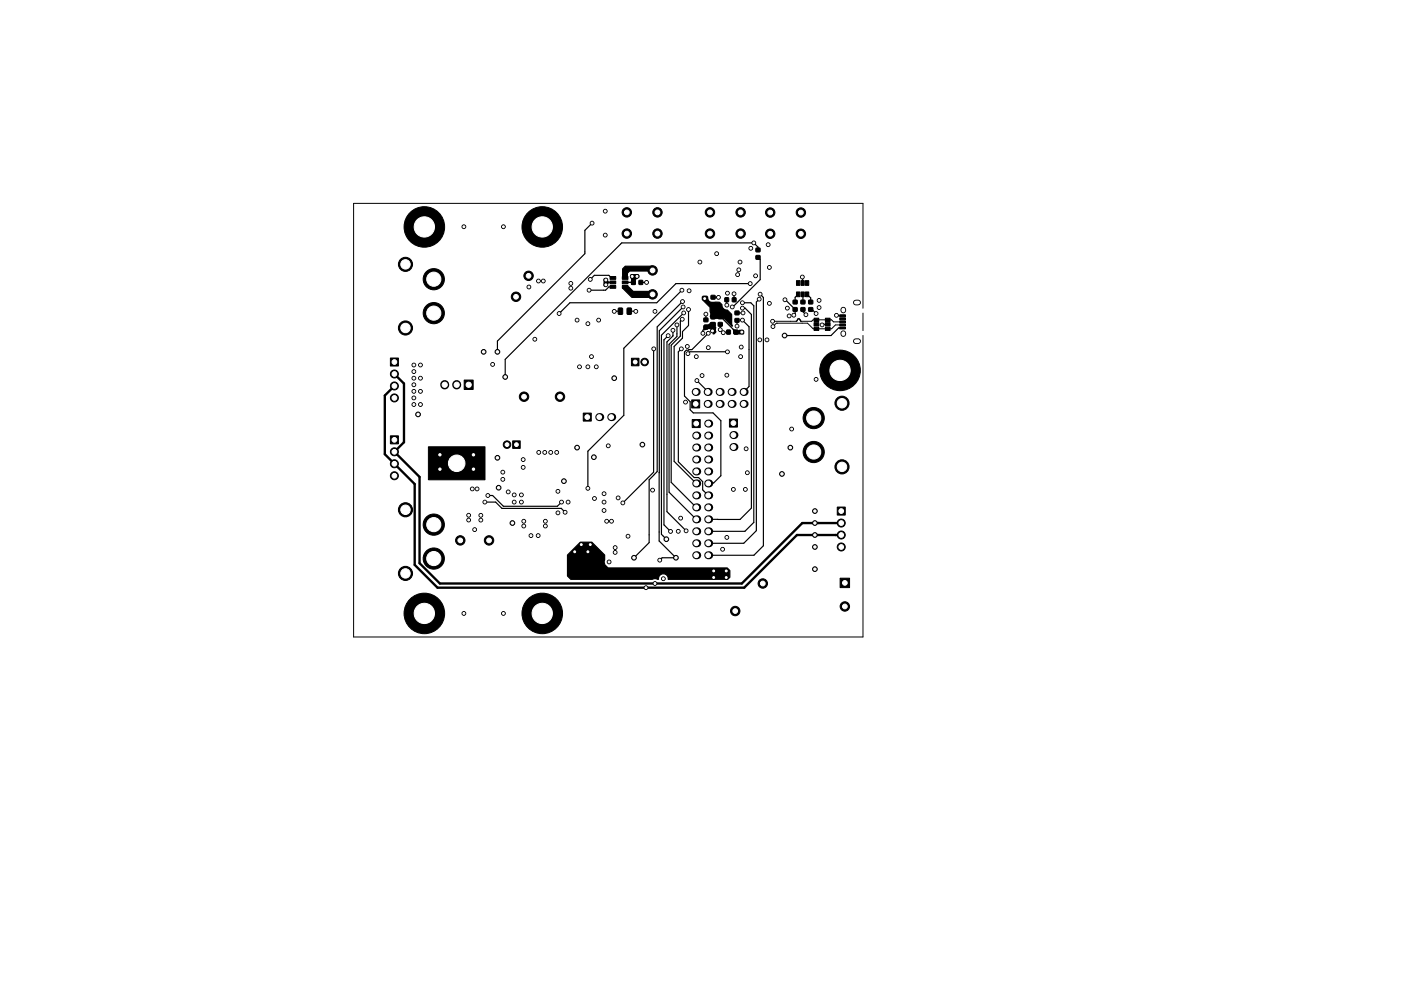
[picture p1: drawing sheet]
<svg xmlns="http://www.w3.org/2000/svg" width="297mm" height="210mm" viewBox="0 0 297 210" stroke-linecap="round" stroke-linejoin="round" font-family="sans-serif">
<path d="M75 43.1h108v92h-108zM163.8 68.2l5.1-.1a.4 .4 0 0 1 .4-.5 .4 .4 0 0 1 .4 .5l2.4 .1 .3-.3h3.9l.4 .4h1.9M178.6 68.9h-1.5l-.8 .9h-3.9l-1.2-1.2h-6.6l-.7 .7" fill="none" stroke="#000" stroke-width=".21"/>
<g fill="#000" stroke="#000" stroke-width=".21">
<path d="M129.3 58.7h1.2v.6h-1.2zM131.9 58.7h1.2v.6h-1.2zM133.9 59.5h.8v.8h-.8zM135.5 59.5h.8l-.1 .8h-.7zM160.3 54.2h.8v.8h-.8zM160.3 52.7l.8-.1v.8h-.8zM168.9 59.5h.7v1h-.7zM169.8 59.5h.7v1h-.7zM170.8 59.5h.7v1h-.7zM82.8 76h1.7v1.7h-1.7zM129.3 59.6h1.2v.6h-1.2zM129.3 60.6h1.2v.6h-1.2z"/>
<path d="M131.1 65.4h.9l-.1 1.3-.8-.1zM131.9 59.6h1.2v.6h-1.2zM131.9 60.6h1.2v.6h-1.2zM133 65.4h.9l-.1 1.3-.8-.1zM133.9 76h1.6v1.6h-1.6zM149.2 67.5h.9v.7l-.8 .1zM149.2 69.1h.9v.7h-.8zM150.8 62.7h.8v.7l-.8 .1zM150.8 64.3h.8v.7h-.8zM150.8 66.9h.8v.7h-.8zM150.8 68.5l.8-.1v.8h-.8zM152.3 68.4h.8v.8h-.8z"/>
<path d="M152.3 66.9l.8-.1v.8h-.8zM153.7 63.2h.8l-.1 .8h-.7zM154.1 70l.7 .1v.8h-.7zM155.3 63.2h.7v.8h-.7zM155.7 70l.7 .1v.8h-.8zM155.9 67.6h.8v.7l-.8 .1zM155.9 66h.8v.8h-.8zM168.2 65.3h.8v.7h-.8zM168.2 63.7h.8v.7l-.8 .1zM168.9 61.9h.7v1h-.7zM169.8 61.9h.7v1h-.7zM169.8 65.3h.8l.1 .7h-.9z"/>
<path d="M169.8 63.7h.8l.1 .7-.9 .1zM170.8 61.9h.7v1h-.7zM171.5 63.7h.8v.7l-.8 .1zM171.5 65.3h.8v.7h-.8zM172.6 68.5h1v.7h-1zM172.6 69.4h1v.7h-1zM172.6 67.5h1v.7h-1zM175 68.5h1v.7h-1zM175 69.4h1v.7h-1zM175 67.5h1v.7h-1zM178 69.4h1.2v.4h-1.2zM178 68.7h1.2v.4h-1.2z"/>
<path d="M178 68.1h1.2v.4h-1.2zM178 67.4h1.2v.4h-1.2zM178 66.8h1.2v.4h-1.2zM82.8 92.5h1.7v1.7h-1.7zM98.4 80.6h1.9v2h-1.9zM90.8 94.8h12v7h-12zM108.7 93.5h1.6v1.6h-1.6zM123.7 87.6h1.7v1.7h-1.7zM146.8 89h1.7v1.7h-1.7zM146.7 84.8h1.7v1.7h-1.7zM154.7 88.9h1.7v1.7h-1.7zM177.5 107.6h1.7v1.7h-1.7z"/>
<path d="M178.1 122.7h2v2h-2z"/>
<circle cx="86" cy="56.1" r="1.5"/>
<circle cx="90" cy="48.1" r="4.3"/>
<circle cx="92" cy="59.2" r="2.25"/>
<circle cx="98.4" cy="48.1" r=".4"/>
<circle cx="106.7" cy="48.1" r=".4"/>
<circle cx="112.1" cy="58.5" r="1"/>
<circle cx="114.2" cy="59.6" r=".4"/>
<circle cx="115" cy="48.1" r="4.3"/>
<circle cx="115.2" cy="59.6" r=".4"/>
<circle cx="125.1" cy="59.3" r=".4"/>
<circle cx="125.5" cy="47.3" r=".4"/>
<circle cx="128.3" cy="49.9" r=".4"/>
<circle cx="128.3" cy="44.8" r=".4"/>
<circle cx="128.5" cy="59.4" r=".4"/>
<circle cx="132.9" cy="49.6" r="1"/>
<circle cx="132.9" cy="45.1" r="1"/>
<circle cx="134" cy="58.6" r=".4"/>
<circle cx="135.1" cy="58.6" r=".4"/>
<circle cx="137.1" cy="59.9" r=".4"/>
<circle cx="138.4" cy="57.4" r="1"/>
<circle cx="139.4" cy="49.6" r="1"/>
<circle cx="139.4" cy="45.1" r="1"/>
<circle cx="148.4" cy="55.6" r=".4"/>
<circle cx="150.5" cy="49.6" r="1"/>
<circle cx="150.5" cy="45.1" r="1"/>
<circle cx="151.9" cy="53.8" r=".4"/>
<circle cx="156.4" cy="58.3" r=".4"/>
<circle cx="156.6" cy="57.3" r=".4"/>
<circle cx="156.9" cy="55.6" r=".4"/>
<circle cx="157" cy="49.6" r="1"/>
<circle cx="157" cy="45.1" r="1"/>
<circle cx="159.2" cy="52.7" r=".4"/>
<circle cx="159.8" cy="51.5" r=".4"/>
<circle cx="160.2" cy="58.5" r=".4"/>
<circle cx="162.9" cy="51.9" r=".4"/>
<circle cx="163.1" cy="56.7" r=".4"/>
<circle cx="163.3" cy="45.1" r="1"/>
<circle cx="163.3" cy="49.6" r="1"/>
<circle cx="169.8" cy="45.1" r="1"/>
<circle cx="169.8" cy="49.6" r="1"/>
<circle cx="170.1" cy="58.8" r=".4"/>
<circle cx="83.6" cy="79.3" r=".85"/>
<circle cx="86" cy="69.6" r="1.5"/>
<circle cx="87.7" cy="77.4" r=".4"/>
<circle cx="87.7" cy="78.8" r=".4"/>
<circle cx="89.1" cy="77.4" r=".4"/>
<circle cx="92" cy="66.4" r="2.25"/>
<circle cx="102.5" cy="74.6" r=".5"/>
<circle cx="104.4" cy="77.3" r=".4"/>
<circle cx="105.5" cy="74.6" r=".5"/>
<circle cx="107.1" cy="80" r=".5"/>
<circle cx="109.4" cy="63" r="1"/>
<circle cx="112.1" cy="60.9" r=".4"/>
<circle cx="113.4" cy="72" r=".4"/>
<circle cx="118.5" cy="66.5" r=".4"/>
<circle cx="121" cy="60.1" r=".4"/>
<circle cx="121" cy="61.1" r=".4"/>
<circle cx="122.4" cy="67.9" r=".4"/>
<circle cx="122.9" cy="77.8" r=".4"/>
<circle cx="124.6" cy="68.7" r=".4"/>
<circle cx="124.6" cy="77.8" r=".4"/>
<circle cx="124.9" cy="61.6" r=".4"/>
<circle cx="125.4" cy="75.7" r=".4"/>
<circle cx="126.4" cy="77.8" r=".4"/>
<circle cx="126.9" cy="67.9" r=".4"/>
<circle cx="128.5" cy="60.4" r=".4"/>
<circle cx="130.2" cy="66.1" r=".4"/>
<circle cx="134.8" cy="66.1" r=".4"/>
<circle cx="136.7" cy="76.8" r=".8"/>
<circle cx="138.4" cy="62.5" r="1"/>
<circle cx="138.6" cy="74" r=".4"/>
<circle cx="138.9" cy="66.1" r=".4"/>
<circle cx="141.7" cy="71.2" r=".4"/>
<circle cx="142.7" cy="70.1" r=".4"/>
<circle cx="143.5" cy="68.9" r=".4"/>
<circle cx="144.5" cy="74" r=".4"/>
<circle cx="144.6" cy="61.6" r=".4"/>
<circle cx="144.6" cy="67.7" r=".4"/>
<circle cx="144.7" cy="64" r=".4"/>
<circle cx="144.8" cy="65.1" r=".4"/>
<circle cx="145" cy="66.4" r=".4"/>
<circle cx="145.7" cy="73.5" r=".4"/>
<circle cx="145.9" cy="75" r=".4"/>
<circle cx="146" cy="65.7" r=".4"/>
<circle cx="146.1" cy="61.7" r=".4"/>
<circle cx="147.6" cy="75.7" r=".4"/>
<circle cx="148.8" cy="79.7" r=".4"/>
<circle cx="149" cy="70.7" r=".4"/>
<circle cx="149.4" cy="63.3" r=".4"/>
<circle cx="149.7" cy="66.6" r=".4"/>
<circle cx="150.2" cy="70.7" r=".4"/>
<circle cx="150.2" cy="73.8" r=".4"/>
<circle cx="151.1" cy="70.2" r=".4"/>
<circle cx="152.3" cy="63.1" r=".4"/>
<circle cx="152.7" cy="70" r=".4"/>
<circle cx="153.3" cy="70.6" r=".4"/>
<circle cx="154.1" cy="64.7" r=".4"/>
<circle cx="154.1" cy="79.6" r=".4"/>
<circle cx="154.2" cy="74.6" r=".4"/>
<circle cx="154.2" cy="62.2" r=".4"/>
<circle cx="155.2" cy="65.1" r=".4"/>
<circle cx="155.6" cy="62.3" r=".4"/>
<circle cx="156.3" cy="69.2" r=".4"/>
<circle cx="157" cy="75.7" r=".4"/>
<circle cx="157.2" cy="73.6" r=".4"/>
<circle cx="157.3" cy="70.5" r=".4"/>
<circle cx="157.4" cy="64.2" r=".4"/>
<circle cx="157.4" cy="67.9" r=".4"/>
<circle cx="157.4" cy="65.4" r=".4"/>
<circle cx="157.5" cy="66.4" r=".4"/>
<circle cx="159.1" cy="60.2" r=".4"/>
<circle cx="161" cy="63.5" r=".4"/>
<circle cx="161.1" cy="72.1" r=".4"/>
<circle cx="161.2" cy="62.4" r=".4"/>
<circle cx="162.6" cy="72.1" r=".4"/>
<circle cx="163.1" cy="64.4" r=".4"/>
<circle cx="163.8" cy="68.2" r=".4"/>
<circle cx="163.9" cy="69.3" r=".4"/>
<circle cx="166.3" cy="71.2" r=".5"/>
<circle cx="166.4" cy="63.6" r=".4"/>
<circle cx="166.9" cy="65.4" r=".4"/>
<circle cx="167.3" cy="67" r=".4"/>
<circle cx="168.3" cy="66.9" r=".4"/>
<circle cx="170.9" cy="66.8" r=".4"/>
<circle cx="173" cy="66.5" r=".4"/>
<circle cx="173.7" cy="65.3" r=".4"/>
<circle cx="173.7" cy="63.7" r=".4"/>
<circle cx="174.3" cy="68.9" r=".4"/>
<circle cx="177.3" cy="66.9" r=".4"/>
<circle cx="178.1" cy="78.6" r="4.3"/>
<circle cx="83.6" cy="98.4" r=".85"/>
<circle cx="83.6" cy="81.9" r=".85"/>
<circle cx="83.6" cy="95.9" r=".85"/>
<circle cx="83.6" cy="84.4" r=".85"/>
<circle cx="87.7" cy="81.6" r=".4"/>
<circle cx="87.7" cy="83" r=".4"/>
<circle cx="87.7" cy="84.4" r=".4"/>
<circle cx="87.7" cy="85.8" r=".4"/>
<circle cx="87.7" cy="80.2" r=".4"/>
<circle cx="88.6" cy="87.9" r=".5"/>
<circle cx="89.1" cy="80.2" r=".4"/>
<circle cx="89.1" cy="85.8" r=".4"/>
<circle cx="89.1" cy="83" r=".4"/>
<circle cx="93.3" cy="96.5" r=".5"/>
<circle cx="93.3" cy="99.5" r=".5"/>
<circle cx="100.4" cy="96.5" r=".5"/>
<circle cx="100.4" cy="99.5" r=".5"/>
<circle cx="105.5" cy="97.1" r=".5"/>
<circle cx="107.5" cy="94.3" r=".8"/>
<circle cx="110.9" cy="97.5" r=".4"/>
<circle cx="110.9" cy="99.2" r=".4"/>
<circle cx="111.1" cy="84.2" r="1"/>
<circle cx="114.2" cy="96" r=".4"/>
<circle cx="115.5" cy="96" r=".4"/>
<circle cx="116.8" cy="96" r=".4"/>
<circle cx="118" cy="96" r=".4"/>
<circle cx="118.7" cy="84.2" r="1"/>
<circle cx="122.4" cy="95" r=".5"/>
<circle cx="125.9" cy="97" r=".5"/>
<circle cx="129" cy="94.6" r=".4"/>
<circle cx="130.2" cy="80.2" r=".5"/>
<circle cx="136.2" cy="94.3" r=".5"/>
<circle cx="145.3" cy="85.3" r=".4"/>
<circle cx="147.8" cy="80.7" r=".4"/>
<circle cx="158.2" cy="95.2" r=".4"/>
<circle cx="167.6" cy="95" r=".5"/>
<circle cx="167.8" cy="91" r=".4"/>
<circle cx="172.5" cy="88.7" r="2.25"/>
<circle cx="172.5" cy="95.9" r="2.25"/>
<circle cx="173" cy="80.5" r=".4"/>
<circle cx="178.5" cy="99.1" r="1.5"/>
<circle cx="178.5" cy="85.6" r="1.5"/>
<circle cx="83.6" cy="100.9" r=".85"/>
<circle cx="86" cy="108.2" r="1.5"/>
<circle cx="92" cy="111.3" r="2.25"/>
<circle cx="92" cy="118.5" r="2.25"/>
<circle cx="97.6" cy="114.7" r="1"/>
<circle cx="99.4" cy="109.3" r=".4"/>
<circle cx="99.4" cy="110.3" r=".4"/>
<circle cx="100.1" cy="103.7" r=".4"/>
<circle cx="100.6" cy="112.4" r=".4"/>
<circle cx="101.1" cy="103.7" r=".4"/>
<circle cx="101.9" cy="110.3" r=".4"/>
<circle cx="101.9" cy="109.3" r=".4"/>
<circle cx="102.8" cy="106.5" r=".4"/>
<circle cx="103.4" cy="105.1" r=".4"/>
<circle cx="103.7" cy="114.7" r="1"/>
<circle cx="105.7" cy="103.5" r=".5"/>
<circle cx="106.6" cy="100.2" r=".4"/>
<circle cx="106.6" cy="101.7" r=".4"/>
<circle cx="107.8" cy="104.4" r=".4"/>
<circle cx="108.6" cy="111" r=".5"/>
<circle cx="109" cy="106.5" r=".4"/>
<circle cx="109" cy="105" r=".4"/>
<circle cx="110.5" cy="105" r=".4"/>
<circle cx="110.5" cy="106.5" r=".4"/>
<circle cx="111.1" cy="110.6" r=".4"/>
<circle cx="111.1" cy="111.6" r=".4"/>
<circle cx="112.6" cy="113.6" r=".4"/>
<circle cx="114.1" cy="113.6" r=".4"/>
<circle cx="115.6" cy="111.6" r=".4"/>
<circle cx="115.6" cy="110.6" r=".4"/>
<circle cx="118.3" cy="108.8" r=".4"/>
<circle cx="118.3" cy="104.2" r=".4"/>
<circle cx="119.1" cy="106.5" r=".4"/>
<circle cx="119.6" cy="102.1" r=".5"/>
<circle cx="119.8" cy="108.7" r=".4"/>
<circle cx="120.5" cy="106.5" r=".4"/>
<circle cx="121.8" cy="117.1" r=".4"/>
<circle cx="123.2" cy="115.5" r=".4"/>
<circle cx="124.6" cy="117.1" r=".4"/>
<circle cx="124.6" cy="103.6" r=".4"/>
<circle cx="125.1" cy="115.5" r=".4"/>
<circle cx="126" cy="105.8" r=".4"/>
<circle cx="128.1" cy="104.7" r=".4"/>
<circle cx="128.1" cy="108.3" r=".4"/>
<circle cx="128.1" cy="106.5" r=".4"/>
<circle cx="128.6" cy="110.6" r=".4"/>
<circle cx="129.1" cy="119.2" r=".4"/>
<circle cx="129.6" cy="110.6" r=".4"/>
<circle cx="130.4" cy="116.2" r=".4"/>
<circle cx="130.4" cy="117.2" r=".4"/>
<circle cx="131.1" cy="105.6" r=".4"/>
<circle cx="132.1" cy="106.7" r=".4"/>
<circle cx="133.2" cy="113.8" r=".4"/>
<circle cx="134.4" cy="118.3" r=".5"/>
<circle cx="138.4" cy="104" r=".4"/>
<circle cx="139.9" cy="118.8" r=".4"/>
<circle cx="141.3" cy="114.4" r=".5"/>
<circle cx="142.2" cy="112.7" r=".4"/>
<circle cx="143.3" cy="118.3" r=".5"/>
<circle cx="143.8" cy="112.7" r=".4"/>
<circle cx="144.3" cy="109.9" r=".4"/>
<circle cx="145.5" cy="112.6" r=".4"/>
<circle cx="153.2" cy="116.5" r=".4"/>
<circle cx="154.1" cy="114" r=".4"/>
<circle cx="155.5" cy="103.8" r=".4"/>
<circle cx="158" cy="103.8" r=".4"/>
<circle cx="158.4" cy="100.3" r=".4"/>
<circle cx="165.8" cy="100.6" r=".5"/>
<circle cx="172.8" cy="116.1" r=".5"/>
<circle cx="172.8" cy="108.4" r=".5"/>
<circle cx="172.8" cy="111" r=".5"/>
<circle cx="172.8" cy="113.5" r=".5"/>
<circle cx="178.4" cy="113.5" r=".85"/>
<circle cx="178.4" cy="116.1" r=".85"/>
<circle cx="178.4" cy="111" r=".85"/>
<circle cx="86" cy="121.7" r="1.5"/>
<circle cx="90" cy="130.1" r="4.3"/>
<circle cx="98.4" cy="130.1" r=".4"/>
<circle cx="106.7" cy="130.1" r=".4"/>
<circle cx="115" cy="130.1" r="4.3"/>
<circle cx="137" cy="124.7" r=".4"/>
<circle cx="138.9" cy="123.8" r=".4"/>
<circle cx="140.6" cy="122.8" r=".4"/>
<circle cx="151.3" cy="122.5" r=".4"/>
<circle cx="151.3" cy="121.1" r=".4"/>
<circle cx="154" cy="122.5" r=".4"/>
<circle cx="154" cy="121.1" r=".4"/>
<circle cx="155.9" cy="129.6" r="1"/>
<circle cx="161.7" cy="123.8" r="1"/>
<circle cx="172.8" cy="120.8" r=".5"/>
<circle cx="179.1" cy="128.7" r="1"/>
</g>
<g fill="#000">
<circle cx="127.1" cy="88.5" r=".85"/>
<circle cx="129.6" cy="88.5" r=".85"/>
<circle cx="147.5" cy="83.2" r=".85"/>
<circle cx="147.6" cy="97.5" r=".85"/>
<circle cx="147.6" cy="92.4" r=".85"/>
<circle cx="147.6" cy="94.9" r=".85"/>
<circle cx="150" cy="83.2" r=".85"/>
<circle cx="150" cy="85.7" r=".85"/>
<circle cx="150.2" cy="92.4" r=".85"/>
<circle cx="150.2" cy="97.5" r=".85"/>
<circle cx="150.2" cy="94.9" r=".85"/>
<circle cx="150.2" cy="89.9" r=".85"/>
<circle cx="152.6" cy="85.7" r=".85"/>
<circle cx="152.6" cy="83.2" r=".85"/>
<circle cx="155.1" cy="83.2" r=".85"/>
<circle cx="155.1" cy="85.7" r=".85"/>
<circle cx="155.5" cy="92.3" r=".85"/>
<circle cx="155.5" cy="94.8" r=".85"/>
<circle cx="157.7" cy="85.7" r=".85"/>
<circle cx="157.7" cy="83.2" r=".85"/>
<circle cx="147.6" cy="112.7" r=".85"/>
<circle cx="147.6" cy="102.6" r=".85"/>
<circle cx="147.6" cy="117.8" r=".85"/>
<circle cx="147.6" cy="110.2" r=".85"/>
<circle cx="147.6" cy="107.6" r=".85"/>
<circle cx="147.6" cy="100" r=".85"/>
<circle cx="147.6" cy="115.3" r=".85"/>
<circle cx="147.6" cy="105.1" r=".85"/>
<circle cx="150.2" cy="117.8" r=".85"/>
<circle cx="150.2" cy="112.7" r=".85"/>
<circle cx="150.2" cy="105.1" r=".85"/>
<circle cx="150.2" cy="102.6" r=".85"/>
<circle cx="150.2" cy="100" r=".85"/>
<circle cx="150.2" cy="115.3" r=".85"/>
<circle cx="150.2" cy="110.2" r=".85"/>
<circle cx="150.2" cy="107.6" r=".85"/>
</g>
<path d="M178.8 65.7v.2M178.8 70.7v.2M181.4 72.4h.5M181.4 64.2h.5" fill="none" stroke="#000" stroke-width="1.2"/>
<path d="M94.3 81.6v.1M96.8 81.6v.1" fill="none" stroke="#000" stroke-width="1.9"/>
<g fill="none" stroke="#000" stroke-width=".25">
<path d="M125.5 47.3l-1.5 1.6v4.9l-18.5 18.6v2.2M129.9 59h-.3l-.5-.6h-3.1l-.9 .9M132.5 59.9h1.8M135.8 59.9h1.3M160.7 53v-.6l-.9-.9h-28l-24.7 24.7v3.8M160.7 54.6l.5 .5v4.2l-6 5.8M170.1 58.8l.1 1.2M129.9 60.9h-.8l-.7 .7h-3.5M131.5 66l-1.3 .1M133.4 66h1.4M134.8 66v.1M138.6 74v26.2l-6.5 6.5"/>
<path d="M141.7 71.2l-.9 .9v39.3l1.4 1.3M142.7 70.1v1.2l-1.3 1.2v36.1l4.1 4M143.5 68.9v2.5l-1.6 1.7v31.3l5.7 5.8M144.5 74l-.7 .6v23.4l3.4 3.3h.9l.9 .9v1.7l1.2 1.2M144.6 61.6l-12.3 12.3v14.2l-7.7 7.6v7.9M144.6 67.7l-.4 .4v3.2l-1.9 1.9v29.1l5.3 5.3M144.7 64l-5.4 5.4v30.7l-1.7 1.7v13.3l-3.2 3.2M144.8 65.1l-5 5.1v44.6l3.5 3.5h-2.9l-.5 .5M145 66.4l-4.8 4.7v42.3l1.1 1M146 65.7v3.4l-1.3 1.2v1.4l-1.8 1.8v24.4l4.7 4.7M149.7 66.6v1.3M149.7 69.4l-.7 .7v.6"/>
<path d="M150.2 70.7l-3.5 3.5-1.2 .1-.4 .4v9.3l1.2 1.2v1.7l.7 .7h4.2l1.6 1.7v11.6l-1.5 1.6-1.1 .1M151.2 63.1h1.1M151.2 64.6v2.7l1.6-.1 3.2 3.3M152.7 68.8v1.2M154.1 63.6v1.1M154.1 64.7h.1M154.2 74.6h-8l-.3 .4M154.5 70.5h-1l-.2 .1M155.6 62.3l.1 1.3M156.3 68v1.2M156.3 66.4h1.2M157.4 67.9l1.4 1.4v12.7l-1.1 1.2"/>
<path d="M157.4 65.4h.6l1.3 1.3v41.1l-2.4 2.4h-6.7M157.4 64.2h1.8l.6 .7v45.9l-1.9 1.9h-7.7M159.1 60.2h-15.8l-4.1 4h-18.4l-2.3 2.3M161 63.5l-.6 .6v48.5l-2.7 2.7h-7.5M161.2 62.4l.7 .7v52.7l-2.1 2h-9.6M166.4 63.6l2.2 2.1v.9l-.3 .3M169.2 62.4l-.6 .7v1M170.2 62.4v1.7M170.2 65.7v.4l.7 .7M171.1 62.4l.8 .8v.9M171.9 65.7h.3l.8 .8M175.5 68.8h-1.1l-.1 .1"/>
<path d="M177.3 66.9l1.3 .1M178.6 69.6h-.8l-1.6 1.6h-9.9M147.8 80.7l2.2 2.5M102.8 106.5h2.3l1.3 1.4h12.6l.8 .8M103.4 105.1h1l2.3 2.3h11.5l.9-.9M138.7 100.7h.1M139.8 100.2v.1M152.2 110.2h.1"/>
</g>
<path d="M83.6 79.3l2.1 2.1v12.4l-2.1 2.1 5.4 5.3v18.3l4.3 4.3h64l12.8-12.8h8.3M83.6 81.9l-2 2v12.5l6.3 6.3v17.1l4.9 4.9h65l11.2-11.2h9.4" fill="none" stroke="#000" stroke-width=".5"/>
<path d="M128.1 59.2l.6 .1a.65 .65 0 0 0 .6 .6h1.1l-1.3 .1-.9 .7zM133.8 58.3h1.5l.1 .1v.4l-.7 .6v.9h-.8zM132.6 56.5h5.7l.7 .7v.5l-.3 .3h-.7l-.5-.5h-4l-.5 .5v1h-1v-2zM132 60.9l1.3-.1 1 1h4.4l.3 .3v.6l-.4 .4h-4.6l-2-2zM149.1 62.8h.8l.1 .2a1.09 1.09 0 0 0 .5 1.1 1.09 1.09 0 0 0 1.2 0h.8l.6 .6a1.01 1.01 0 0 0 1.1 1.1l.9 .9 .1 2.5-1.7-1.7h-2.7l-.2-.4 .1-.7-.2-1.2-1.6-1.7v-.5zM149.4 69l.8-.1 .5-.5 .9 .1 .2 1.9-.6 .4a1.03 1.03 0 0 0-.6-1 1.03 1.03 0 0 0-1.2 .2zM155.5 69.9a1.01 1.01 0 0 0 1.3 .2h.7l.2 .2v.5h-2zM123 115h2.5l2.7 2.8-.1 1.6 .1 .4 .8 .7h25.2l.5 .6v1.4l-.4 .4h-12.6a1.04 1.04 0 0 0-1.1-1.2 1.04 1.04 0 0 0-1 1.2l-.5-.1-.8 .1h-17.3l-.7-.7v-4.4z" fill="#000" stroke="#000" stroke-width=".25"/>
<g fill="#fff" stroke="#fff" stroke-width=".21">
<circle cx="115.6" cy="110.6" r=".2"/>
<circle cx="115.6" cy="111.6" r=".2"/>
<circle cx="111.1" cy="111.6" r=".2"/>
<circle cx="111.1" cy="110.6" r=".2"/>
<circle cx="115.2" cy="59.6" r=".2"/>
<circle cx="114.2" cy="59.6" r=".2"/>
<circle cx="130.2" cy="66.1" r=".2"/>
<circle cx="130.4" cy="117.2" r=".2"/>
<circle cx="130.4" cy="116.2" r=".2"/>
<circle cx="99.4" cy="109.3" r=".2"/>
<circle cx="99.4" cy="110.3" r=".2"/>
<circle cx="101.9" cy="110.3" r=".2"/>
<circle cx="101.9" cy="109.3" r=".2"/>
<circle cx="135.1" cy="58.6" r=".2"/>
<circle cx="134" cy="58.6" r=".2"/>
<circle cx="151.3" cy="121.1" r=".2"/>
<circle cx="151.3" cy="122.5" r=".2"/>
<circle cx="154" cy="122.5" r=".2"/>
<circle cx="154" cy="121.1" r=".2"/>
<circle cx="123.2" cy="115.5" r=".2"/>
<circle cx="125.1" cy="115.5" r=".2"/>
<circle cx="121.8" cy="117.1" r=".2"/>
<circle cx="124.6" cy="117.1" r=".2"/>
<circle cx="152.7" cy="70" r=".2"/>
<circle cx="149.7" cy="66.6" r=".2"/>
<circle cx="156.3" cy="69.2" r=".2"/>
<circle cx="155.5" cy="103.8" r=".2"/>
<circle cx="143.8" cy="112.7" r=".2"/>
<circle cx="113.4" cy="72" r=".2"/>
<circle cx="112.6" cy="113.6" r=".2"/>
<circle cx="114.1" cy="113.6" r=".2"/>
<circle cx="109" cy="105" r=".2"/>
<circle cx="110.5" cy="105" r=".2"/>
<circle cx="109" cy="106.5" r=".2"/>
<circle cx="110.5" cy="106.5" r=".2"/>
<circle cx="121" cy="61.1" r=".2"/>
<circle cx="121" cy="60.1" r=".2"/>
<circle cx="112.1" cy="60.9" r=".2"/>
<circle cx="126.9" cy="67.9" r=".2"/>
<circle cx="122.4" cy="67.9" r=".2"/>
<circle cx="122.9" cy="77.8" r=".2"/>
<circle cx="124.6" cy="77.8" r=".2"/>
<circle cx="126.4" cy="77.8" r=".2"/>
<circle cx="138.9" cy="66.1" r=".2"/>
<circle cx="129.6" cy="110.6" r=".2"/>
<circle cx="128.6" cy="110.6" r=".2"/>
<circle cx="129.1" cy="119.2" r=".2"/>
<circle cx="100.6" cy="112.4" r=".2"/>
<circle cx="101.1" cy="103.7" r=".2"/>
<circle cx="100.1" cy="103.7" r=".2"/>
<circle cx="98.4" cy="130.1" r=".2"/>
<circle cx="106.7" cy="130.1" r=".2"/>
<circle cx="98.4" cy="48.1" r=".2"/>
<circle cx="106.7" cy="48.1" r=".2"/>
<circle cx="128.3" cy="44.8" r=".2"/>
<circle cx="128.3" cy="49.9" r=".2"/>
<circle cx="128.5" cy="60.4" r=".2"/>
<circle cx="128.5" cy="59.4" r=".2"/>
<circle cx="137.1" cy="59.9" r=".2"/>
<circle cx="107.7" cy="104.4" r=".2"/>
<circle cx="167.8" cy="91" r=".2"/>
<circle cx="158.4" cy="100.3" r=".2"/>
<circle cx="158.2" cy="95.2" r=".2"/>
<circle cx="128.1" cy="108.3" r=".2"/>
<circle cx="128.1" cy="106.5" r=".2"/>
<circle cx="128.1" cy="104.7" r=".2"/>
<circle cx="118.3" cy="108.8" r=".2"/>
<circle cx="118.3" cy="104.2" r=".2"/>
<circle cx="110.9" cy="97.5" r=".2"/>
<circle cx="110.9" cy="99.2" r=".2"/>
<circle cx="154.1" cy="64.7" r=".2"/>
<circle cx="138.4" cy="104" r=".2"/>
<circle cx="129" cy="94.6" r=".2"/>
<circle cx="104.4" cy="77.3" r=".2"/>
<circle cx="173.7" cy="63.7" r=".2"/>
<circle cx="173.7" cy="65.3" r=".2"/>
<circle cx="170.1" cy="58.8" r=".2"/>
<circle cx="162.6" cy="72.1" r=".2"/>
<circle cx="174.3" cy="68.9" r=".2"/>
<circle cx="146.1" cy="61.7" r=".2"/>
<circle cx="167.3" cy="67" r=".2"/>
<circle cx="148.8" cy="79.7" r=".2"/>
<circle cx="147.6" cy="75.7" r=".2"/>
<circle cx="145.7" cy="73.5" r=".2"/>
<circle cx="150.2" cy="73.8" r=".2"/>
<circle cx="120.4" cy="106.5" r=".2"/>
<circle cx="133.1" cy="113.8" r=".2"/>
<circle cx="159.2" cy="52.7" r=".2"/>
<circle cx="162.9" cy="51.9" r=".2"/>
<circle cx="156.6" cy="57.3" r=".2"/>
<circle cx="156.9" cy="55.6" r=".2"/>
<circle cx="151.9" cy="53.8" r=".2"/>
<circle cx="148.4" cy="55.6" r=".2"/>
<circle cx="124.6" cy="68.7" r=".2"/>
<circle cx="152.3" cy="63.1" r=".2"/>
<circle cx="153.3" cy="70.6" r=".2"/>
<circle cx="157.2" cy="73.6" r=".2"/>
<circle cx="157" cy="75.7" r=".2"/>
<circle cx="163.1" cy="64.4" r=".2"/>
<circle cx="154.2" cy="62.2" r=".2"/>
<circle cx="173" cy="80.5" r=".2"/>
<circle cx="154.1" cy="114" r=".2"/>
<circle cx="131.1" cy="105.6" r=".2"/>
<circle cx="106.6" cy="101.7" r=".2"/>
<circle cx="106.6" cy="100.2" r=".2"/>
<circle cx="114.2" cy="96" r=".2"/>
<circle cx="115.5" cy="96" r=".2"/>
<circle cx="116.8" cy="96" r=".2"/>
<circle cx="118" cy="96" r=".2"/>
<circle cx="170.9" cy="66.8" r=".2"/>
<circle cx="155.6" cy="62.3" r=".2"/>
<circle cx="158" cy="103.8" r=".2"/>
<circle cx="144.3" cy="109.9" r=".2"/>
<circle cx="153.2" cy="116.5" r=".2"/>
<circle cx="154.1" cy="79.6" r=".2"/>
<circle cx="163.1" cy="56.7" r=".2"/>
<circle cx="160.2" cy="58.5" r=".2"/>
<circle cx="156.4" cy="58.3" r=".2"/>
<circle cx="161.1" cy="72.1" r=".2"/>
<circle cx="125.4" cy="75.7" r=".2"/>
<circle cx="145.3" cy="85.3" r=".2"/>
<circle cx="151.1" cy="70.2" r=".2"/>
<circle cx="149" cy="70.7" r=".2"/>
<circle cx="126" cy="105.8" r=".2"/>
<circle cx="149.4" cy="63.3" r=".2"/>
<circle cx="157.3" cy="70.5" r=".2"/>
<circle cx="166.4" cy="63.6" r=".2"/>
<circle cx="168.3" cy="66.9" r=".2"/>
<circle cx="157.5" cy="66.4" r=".2"/>
<circle cx="159.8" cy="51.5" r=".2"/>
<circle cx="157.4" cy="67.9" r=".2"/>
<circle cx="161" cy="63.5" r=".2"/>
<circle cx="157.4" cy="65.4" r=".2"/>
<circle cx="161.2" cy="62.4" r=".2"/>
<circle cx="157.4" cy="64.2" r=".2"/>
<circle cx="147.8" cy="80.7" r=".2"/>
<circle cx="143.5" cy="68.9" r=".2"/>
<circle cx="141.7" cy="71.2" r=".2"/>
<circle cx="142.2" cy="112.7" r=".2"/>
<circle cx="144.6" cy="67.7" r=".2"/>
<circle cx="142.7" cy="70.1" r=".2"/>
<circle cx="145.5" cy="112.6" r=".2"/>
<circle cx="150.2" cy="70.7" r=".2"/>
<circle cx="146" cy="65.7" r=".2"/>
<circle cx="144.5" cy="74" r=".2"/>
<circle cx="163.8" cy="68.2" r=".2"/>
<circle cx="163.9" cy="69.3" r=".2"/>
<circle cx="134.8" cy="66.1" r=".2"/>
<circle cx="125.5" cy="47.3" r=".2"/>
<circle cx="177.3" cy="66.9" r=".2"/>
<circle cx="173" cy="66.5" r=".2"/>
<circle cx="166.9" cy="65.4" r=".2"/>
<circle cx="87.7" cy="81.6" r=".2"/>
<circle cx="140.6" cy="122.8" r=".2"/>
<circle cx="89.1" cy="77.4" r=".2"/>
<circle cx="87.7" cy="77.4" r=".2"/>
<circle cx="87.7" cy="80.2" r=".2"/>
<circle cx="89.1" cy="80.2" r=".2"/>
<circle cx="87.7" cy="78.8" r=".2"/>
<circle cx="87.7" cy="83" r=".2"/>
<circle cx="89.1" cy="83" r=".2"/>
<circle cx="87.7" cy="84.4" r=".2"/>
<circle cx="87.7" cy="85.8" r=".2"/>
<circle cx="89.1" cy="85.8" r=".2"/>
<circle cx="138.9" cy="123.8" r=".2"/>
<circle cx="137" cy="124.7" r=".2"/>
<circle cx="118.5" cy="66.5" r=".2"/>
<circle cx="159.1" cy="60.2" r=".2"/>
<circle cx="124.9" cy="61.6" r=".2"/>
<circle cx="125.1" cy="59.3" r=".2"/>
<circle cx="154.2" cy="74.6" r=".2"/>
<circle cx="145.8" cy="75" r=".2"/>
<circle cx="119.1" cy="106.5" r=".2"/>
<circle cx="103.4" cy="105.1" r=".2"/>
<circle cx="102.8" cy="106.5" r=".2"/>
<circle cx="119.8" cy="108.7" r=".2"/>
<circle cx="145" cy="66.4" r=".2"/>
<circle cx="144.8" cy="65.1" r=".2"/>
<circle cx="139.9" cy="118.8" r=".2"/>
<circle cx="144.7" cy="64" r=".2"/>
<circle cx="155.2" cy="65.1" r=".2"/>
<circle cx="138.6" cy="74" r=".2"/>
<circle cx="132.1" cy="106.7" r=".2"/>
<circle cx="124.6" cy="103.6" r=".2"/>
<circle cx="144.6" cy="61.6" r=".2"/>
<circle cx="107.5" cy="94.3" r=".4"/>
<circle cx="109.5" cy="94.3" r=".4"/>
<circle cx="150.2" cy="117.8" r=".5"/>
<circle cx="147.6" cy="117.8" r=".5"/>
<circle cx="150.2" cy="115.3" r=".5"/>
<circle cx="147.6" cy="115.3" r=".5"/>
<circle cx="150.2" cy="112.7" r=".5"/>
<circle cx="147.6" cy="112.7" r=".5"/>
<circle cx="150.2" cy="110.2" r=".5"/>
<circle cx="147.6" cy="110.2" r=".5"/>
<circle cx="150.2" cy="107.6" r=".5"/>
<circle cx="147.6" cy="107.6" r=".5"/>
<circle cx="150.2" cy="105.1" r=".5"/>
<circle cx="147.6" cy="105.1" r=".5"/>
<circle cx="150.2" cy="102.6" r=".5"/>
<circle cx="147.6" cy="102.6" r=".5"/>
<circle cx="150.2" cy="100" r=".5"/>
<circle cx="147.6" cy="100" r=".5"/>
<circle cx="150.2" cy="97.5" r=".5"/>
<circle cx="147.6" cy="97.5" r=".5"/>
<circle cx="150.2" cy="94.9" r=".5"/>
<circle cx="147.6" cy="94.9" r=".5"/>
<circle cx="150.2" cy="92.4" r=".5"/>
<circle cx="147.6" cy="92.4" r=".5"/>
<circle cx="150.2" cy="89.9" r=".5"/>
<circle cx="147.6" cy="89.9" r=".5"/>
<circle cx="157.7" cy="83.2" r=".5"/>
<circle cx="157.7" cy="85.7" r=".5"/>
<circle cx="155.1" cy="83.2" r=".5"/>
<circle cx="155.1" cy="85.7" r=".5"/>
<circle cx="152.6" cy="83.2" r=".5"/>
<circle cx="152.6" cy="85.7" r=".5"/>
<circle cx="150" cy="83.2" r=".5"/>
<circle cx="150" cy="85.7" r=".5"/>
<circle cx="147.5" cy="83.2" r=".5"/>
<circle cx="147.5" cy="85.7" r=".5"/>
<circle cx="92" cy="111.3" r="1.5"/>
<circle cx="92" cy="118.5" r="1.5"/>
<circle cx="86" cy="108.2" r="1"/>
<circle cx="86" cy="121.7" r="1"/>
<circle cx="179.1" cy="128.7" r=".5"/>
<circle cx="179.1" cy="123.7" r=".5"/>
<circle cx="92" cy="59.2" r="1.5"/>
<circle cx="92" cy="66.4" r="1.5"/>
<circle cx="86" cy="56.1" r="1"/>
<circle cx="86" cy="69.6" r="1"/>
<circle cx="172.5" cy="88.7" r="1.5"/>
<circle cx="172.5" cy="95.9" r="1.5"/>
<circle cx="178.5" cy="85.6" r="1"/>
<circle cx="178.5" cy="99.1" r="1"/>
<circle cx="155.5" cy="94.8" r=".5"/>
<circle cx="155.5" cy="92.3" r=".5"/>
<circle cx="155.5" cy="89.8" r=".5"/>
<circle cx="129.6" cy="88.5" r=".5"/>
<circle cx="127.1" cy="88.5" r=".5"/>
<circle cx="124.5" cy="88.5" r=".5"/>
<circle cx="101.7" cy="55.2" r="1"/>
<circle cx="107" cy="53.9" r="1"/>
<circle cx="177.7" cy="49.2" r="1"/>
<circle cx="177.7" cy="53.9" r="1"/>
<circle cx="97" cy="120.9" r="1"/>
<circle cx="99.4" cy="127" r="1"/>
<circle cx="163.5" cy="131.8" r="1"/>
<circle cx="168.5" cy="126.2" r="1"/>
<circle cx="163.3" cy="49.6" r=".5"/>
<circle cx="169.8" cy="49.6" r=".5"/>
<circle cx="163.3" cy="45.1" r=".5"/>
<circle cx="169.8" cy="45.1" r=".5"/>
<circle cx="139.4" cy="45.1" r=".5"/>
<circle cx="132.9" cy="45.1" r=".5"/>
<circle cx="139.4" cy="49.6" r=".5"/>
<circle cx="132.9" cy="49.6" r=".5"/>
<circle cx="157" cy="45.1" r=".5"/>
<circle cx="150.5" cy="45.1" r=".5"/>
<circle cx="157" cy="49.6" r=".5"/>
<circle cx="150.5" cy="49.6" r=".5"/>
<circle cx="83.6" cy="100.9" r=".5"/>
<circle cx="83.6" cy="98.4" r=".5"/>
<circle cx="83.6" cy="95.9" r=".5"/>
<circle cx="83.6" cy="93.3" r=".5"/>
<circle cx="83.6" cy="84.4" r=".5"/>
<circle cx="83.6" cy="81.9" r=".5"/>
<circle cx="83.6" cy="79.3" r=".5"/>
<circle cx="83.6" cy="76.8" r=".5"/>
<circle cx="178.4" cy="116.1" r=".5"/>
<circle cx="178.4" cy="113.5" r=".5"/>
<circle cx="178.4" cy="111" r=".5"/>
<circle cx="178.4" cy="108.4" r=".5"/>
<circle cx="118.7" cy="84.2" r=".5"/>
<circle cx="111.1" cy="84.2" r=".5"/>
<circle cx="93.3" cy="99.5" r=".25"/>
<circle cx="93.3" cy="96.5" r=".25"/>
<circle cx="100.4" cy="96.5" r=".25"/>
<circle cx="100.4" cy="99.5" r=".25"/>
<circle cx="94.3" cy="81.6" r=".55"/>
<circle cx="96.8" cy="81.6" r=".55"/>
<circle cx="99.4" cy="81.6" r=".55"/>
<circle cx="96.8" cy="98.3" r="1.75"/>
<circle cx="136.7" cy="76.8" r=".4"/>
<circle cx="134.7" cy="76.8" r=".4"/>
<circle cx="172.8" cy="108.4" r=".25"/>
<circle cx="172.8" cy="111" r=".25"/>
<circle cx="172.8" cy="113.5" r=".25"/>
<circle cx="172.8" cy="116.1" r=".25"/>
<circle cx="141.3" cy="114.4" r=".25"/>
<circle cx="143.3" cy="118.3" r=".25"/>
<circle cx="134.4" cy="118.3" r=".25"/>
<circle cx="108.6" cy="111" r=".25"/>
<circle cx="122.4" cy="95" r=".25"/>
<circle cx="119.6" cy="102.1" r=".25"/>
<circle cx="105.5" cy="97.1" r=".25"/>
<circle cx="136.2" cy="94.3" r=".25"/>
<circle cx="165.8" cy="100.6" r=".25"/>
<circle cx="105.7" cy="103.5" r=".25"/>
<circle cx="125.9" cy="97" r=".25"/>
<circle cx="167.6" cy="95" r=".25"/>
<circle cx="130.2" cy="80.2" r=".25"/>
<circle cx="166.3" cy="71.2" r=".25"/>
<circle cx="172.8" cy="120.8" r=".25"/>
<circle cx="88.6" cy="87.9" r=".25"/>
<circle cx="102.5" cy="74.6" r=".25"/>
<circle cx="105.5" cy="74.6" r=".25"/>
<circle cx="107.1" cy="80" r=".25"/>
<circle cx="109.4" cy="63" r=".5"/>
<circle cx="112.1" cy="58.5" r=".5"/>
<circle cx="138.4" cy="62.5" r=".5"/>
<circle cx="138.4" cy="57.4" r=".5"/>
<circle cx="103.7" cy="114.7" r=".5"/>
<circle cx="97.6" cy="114.7" r=".5"/>
<circle cx="161.7" cy="123.8" r=".5"/>
<circle cx="155.9" cy="129.6" r=".5"/>
<circle cx="90" cy="48.1" r="2.15"/>
<circle cx="90" cy="130.1" r="2.15"/>
<circle cx="115" cy="130.1" r="2.15"/>
<circle cx="115" cy="48.1" r="2.15"/>
<circle cx="178.1" cy="78.6" r="2.15"/>
</g>
<path d="M178.8 65.7v.2M178.8 70.7v.2M181.4 72.4h.5M181.4 64.2h.5" fill="none" stroke="#fff" stroke-width=".8"/>
<path d="M181.4 70.7h2.3M181.4 65.9h2.3" fill="none" stroke="#fff" stroke-width=".9"/>
</svg>
